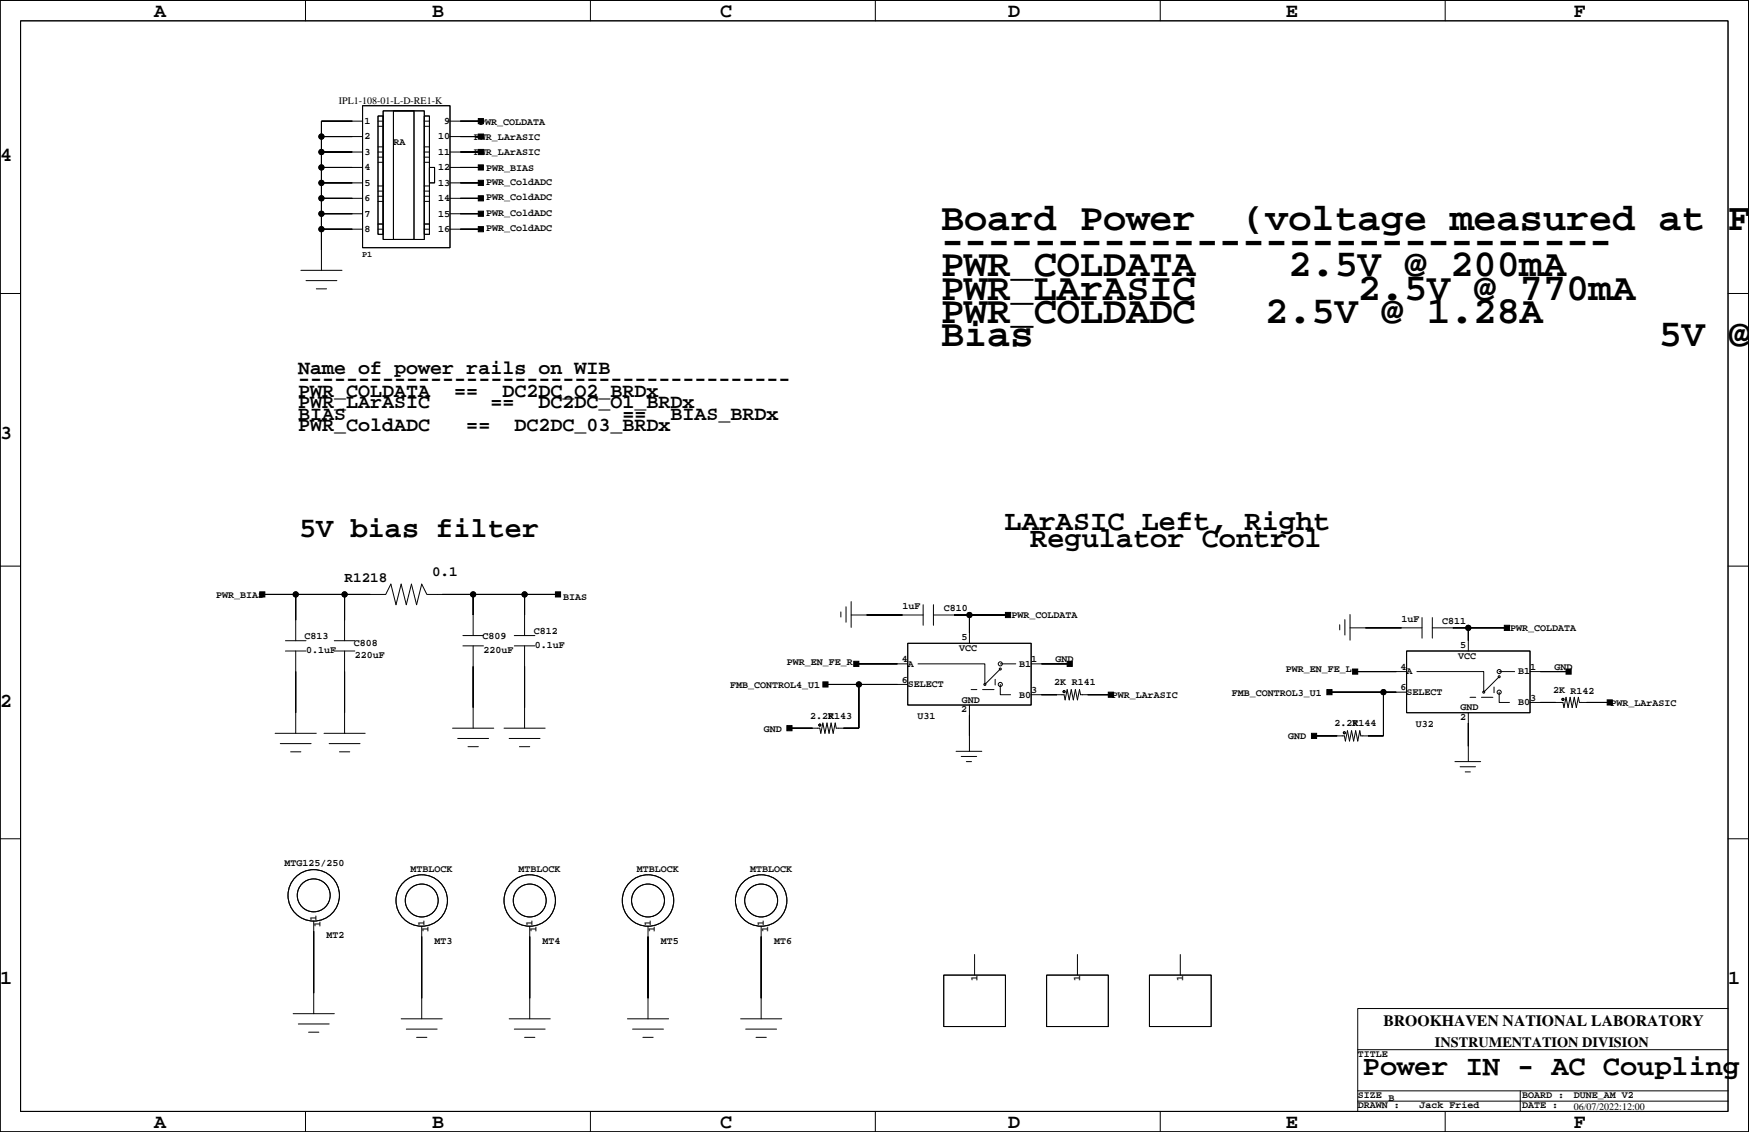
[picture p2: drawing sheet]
<svg xmlns="http://www.w3.org/2000/svg" width="432mm" height="279mm" viewBox="0 0 432 279" stroke-linecap="round" stroke-linejoin="round" font-family="sans-serif">
<defs><g id="words">
<g font-size="9.5">
<text x="232.4" y="56.8">Board Power</text>
<text x="306.7" y="56.8">(voltage measured at FE</text>
<text x="232.4" y="62.5">-----------------------------</text>
<text x="232.4" y="68.2">PWR_COLDATA</text>
<text x="318.1" y="68.2">2.5V @ 200mA</text>
<text x="232.4" y="73.9">PWR_LArASIC</text>
<text x="335.2" y="73.9">2.5V @ 770mA</text>
<text x="232.4" y="79.6">PWR_COLDADC</text>
<text x="312.4" y="79.6">2.5V @ 1.28A</text>
<text x="232.4" y="85.3">Bias</text>
<text x="409.5" y="85.3">5V @</text>
</g>
<g font-size="7.1">
<text x="248" y="130.7">LArASIC Left, Right</text>
<text x="73.8" y="132.6">5V bias filter</text>
<text x="254.4" y="135">Regulator Control</text>
<text x="336.5" y="265.3">Power IN - AC Coupling</text>
</g>
<g font-size="4.9">
<text x="38.1" y="4.3">A</text>
<text x="106.7" y="4.3">B</text>
<text x="177.8" y="4.3">C</text>
<text x="248.9" y="4.3">D</text>
<text x="317.4" y="4.3">E</text>
<text x="388.5" y="4.3">F</text>
<text x="0" y="39.8">4</text>
<text x="73.6" y="92.2">Name of power rails on WIB</text>
<text x="73.6" y="95.1">-----------------------------------------</text>
<text x="73.6" y="97.9">PWR_COLDATA</text>
<text x="73.6" y="100.8">PWR_LArASIC</text>
<text x="112.2" y="97.9">==</text>
<text x="121.1" y="100.8">==</text>
<text x="124" y="97.9">DC2DC_O2_BRDx</text>
<text x="132.9" y="100.8">DC2DC_O1_BRDx</text>
<text x="73.6" y="103.6">BIAS</text>
<text x="73.6" y="106.5">PWR_ColdADC</text>
<text x="115.1" y="106.5">==</text>
<text x="127" y="106.5">DC2DC_03_BRDx</text>
<text x="153.7" y="103.6">==</text>
<text x="165.5" y="103.6">BIAS_BRDx</text>
<text x="0" y="108.4">3</text>
<text x="0" y="174.4">2</text>
<text x="0" y="243">1</text>
<text x="426.6" y="243">1</text>
<text x="38.1" y="278.5">A</text>
<text x="106.7" y="278.5">B</text>
<text x="177.8" y="278.5">C</text>
<text x="248.9" y="278.5">D</text>
<text x="317.4" y="278.5">E</text>
<text x="388.5" y="278.5">F</text>
</g>
<text font-size="3.9" x="341.6" y="253.3">BROOKHAVEN NATIONAL LABORATORY</text>
<g font-size="3.5">
<text x="85.1" y="143.5">R1218</text>
<text x="106.7" y="142.2">0.1</text>
<text x="354.2" y="258.5">INSTRUMENTATION DIVISION</text>
</g>
<g font-size="2.5">
<text x="83.7" y="25.7">IPL1-108-01-L-D-RE1-K</text>
<text x="90" y="30.6">1</text>
<text x="90" y="34.4">2</text>
<text x="97.1" y="35.7">RA</text>
<text x="108.1" y="34.4">10</text>
<text x="109.6" y="30.6">9</text>
<text x="117" y="34.5">PWR_LArASIC</text>
<text x="118.3" y="30.7">PWR_COLDATA</text>
<text x="90" y="38.2">3</text>
<text x="108.1" y="38.2">11</text>
<text x="117" y="38.4">PWR_LArASIC</text>
<text x="90" y="42">4</text>
<text x="90" y="45.8">5</text>
<text x="108.1" y="42">12</text>
<text x="108.1" y="45.8">13</text>
<text x="120" y="42.2">PWR_BIAS</text>
<text x="120" y="45.6">PWR_ColdADC</text>
<text x="90" y="49.6">6</text>
<text x="90" y="53.5">7</text>
<text x="108.1" y="49.6">14</text>
<text x="108.1" y="53.5">15</text>
<text x="120" y="49.4">PWR_ColdADC</text>
<text x="120" y="53.2">PWR_ColdADC</text>
<text x="90" y="57.3">8</text>
<text x="108.1" y="57.3">16</text>
<text x="120" y="57">PWR_ColdADC</text>
<text x="53.3" y="147.5">PWR_BIAS</text>
<text x="139" y="148.2">BIAS</text>
<text x="222.8" y="150.3">1uF</text>
<text x="233" y="150.7">C810</text>
<text x="249.7" y="152.6">PWR_COLDATA</text>
<text x="346" y="153.5">1uF</text>
<text x="356" y="154">C811</text>
<text x="372.9" y="155.8">PWR_COLDATA</text>
<text x="75.2" y="157.8">C813</text>
<text x="75.5" y="161.1">0.1uF</text>
<text x="87.4" y="159.4">C808</text>
<text x="119.1" y="157.8">C809</text>
<text x="119.4" y="161.1">220uF</text>
<text x="131.8" y="156.6">C812</text>
<text x="132" y="159.9">0.1uF</text>
<text x="236.8" y="160.7">VCC</text>
<text x="237.4" y="158">5</text>
<text x="360.5" y="159.9">5</text>
<text x="87.6" y="162.4">220uF</text>
<text x="194.3" y="164.1">PWR_EN_FE_R</text>
<text x="222.6" y="163.4">4</text>
<text x="224.1" y="164.6">A</text>
<text x="251.6" y="164.6">B1</text>
<text x="254.6" y="163.4">1</text>
<text x="260.6" y="163.4">GND</text>
<text x="317.4" y="166">PWR_EN_FE_L</text>
<text x="345.8" y="165.3">4</text>
<text x="347.3" y="166.5">A</text>
<text x="360" y="162.6">VCC</text>
<text x="374.8" y="166.5">B1</text>
<text x="377.7" y="165.3">1</text>
<text x="383.8" y="165.3">GND</text>
<text x="180.3" y="169.8">FMB_CONTROL4_U1</text>
<text x="222.6" y="168.5">6</text>
<text x="224.1" y="169.6">SELECT</text>
<text x="237.4" y="173.4">GND</text>
<text x="251.6" y="172.2">B0</text>
<text x="254.6" y="171">3</text>
<text x="260.3" y="169.1">2K R141</text>
<text x="274.5" y="172.3">PWR_LArASIC</text>
<text x="304.1" y="171.7">FMB_CONTROL3_U1</text>
<text x="345.8" y="170.4">6</text>
<text x="347.3" y="171.5">SELECT</text>
<text x="377.7" y="172.9">3</text>
<text x="383.5" y="171">2K R142</text>
<text x="200" y="177.4">2.2K</text>
<text x="204.4" y="177.5">R143</text>
<text x="226.5" y="177.4">U31</text>
<text x="237.3" y="175.7">2</text>
<text x="329.5" y="179.3">2.2K</text>
<text x="333.9" y="179.3">R144</text>
<text x="349.6" y="179.4">U32</text>
<text x="360.5" y="177.6">2</text>
<text x="360.6" y="175.3">GND</text>
<text x="374.8" y="174.1">B0</text>
<text x="397.6" y="174.2">PWR_LArASIC</text>
<text x="188.6" y="180.6">GND</text>
<text x="318.1" y="182.5">GND</text>
<text x="70.3" y="213.8">MTG125/250</text>
<text x="101.4" y="215.1">MTBLOCK</text>
<text x="128" y="215.1">MTBLOCK</text>
<text x="157.2" y="215.1">MTBLOCK</text>
<text x="185.2" y="215.1">MTBLOCK</text>
<text x="78.1" y="227.3" transform="rotate(-90 78.1 227.3)">1</text>
<text x="79.2" y="228.8" transform="rotate(-90 79.2 228.8)">1</text>
<text x="80.6" y="231.6">MT2</text>
<text x="104.8" y="228.6" transform="rotate(-90 104.8 228.6)">1</text>
<text x="105.8" y="230.1" transform="rotate(-90 105.8 230.1)">1</text>
<text x="107.3" y="232.9">MT3</text>
<text x="131.5" y="228.6" transform="rotate(-90 131.5 228.6)">1</text>
<text x="132.5" y="230.1" transform="rotate(-90 132.5 230.1)">1</text>
<text x="134" y="232.9">MT4</text>
<text x="160.7" y="228.6" transform="rotate(-90 160.7 228.6)">1</text>
<text x="161.7" y="230.1" transform="rotate(-90 161.7 230.1)">1</text>
<text x="163.2" y="232.9">MT5</text>
<text x="188.6" y="228.6" transform="rotate(-90 188.6 228.6)">1</text>
<text x="189.6" y="230.1" transform="rotate(-90 189.6 230.1)">1</text>
<text x="191.1" y="232.9">MT6</text>
<text x="241.3" y="242.2" transform="rotate(-90 241.3 242.2)">1</text>
<text x="266.7" y="242.2" transform="rotate(-90 266.7 242.2)">1</text>
<text x="292.1" y="242.2" transform="rotate(-90 292.1 242.2)">1</text>
<text x="335.2" y="260.8">TITLE</text>
<text x="335.2" y="271">SIZE</text>
<text x="335.2" y="273.5">DRAWN :</text>
<text x="342.8" y="271.9">B</text>
<text x="350.4" y="273.5">Jack Fried</text>
<text x="375.8" y="273.5">DATE :</text>
<text x="375.8" y="271">BOARD :</text>
<text x="388.5" y="271">DUNE_AM V2</text>
<text x="388.5" y="273.9">06/07/2022:12:00</text>
</g>
<text font-size="2.1" x="89.4" y="63.4">P1</text>
</g></defs>
<g fill="none" stroke="#000" stroke-width=".25">
<path d="M0 .1h431.7v279.3h-431.7zM5.1 5.1h421.5v269.2h-421.5zM75.4 .1v5M145.8 .1v5M216.1 .1v5M286.4 .1v5M356.8 .1v5M79.4 33.7h10.1M79.4 37.5h10.1M89.5 26.1h21.6v35h-21.6zM89.5 29.9h-10.1v36.8M93.3 28.6h1.3v29.2h-1.3z"/>
<path d="M93.3 29.9h1.3M93.3 37.5h1.3M93.3 31.2h1.3M93.3 38.8h1.3M93.3 36.3h1.3M94.6 27.4h10.2v31.7h-10.2zM97.1 27.4h5.1v31.7h-5.1zM104.8 28.6h1.2v29.2h-1.2zM104.8 29.9h1.2M104.8 37.5h1.2M104.8 31.2h1.2M104.8 38.8h1.2"/>
<path d="M104.8 36.3h1.2M111.1 29.9h7.6M111.1 33.7h7.6M111.1 37.5h7.6M79.4 41.3h10.1M79.4 45.1h10.1M79.4 48.9h10.1M79.4 52.8h10.1M79.4 56.6h10.1M93.3 55.3h1.3zM93.3 56.6h1.3M93.3 40.1h1.3"/>
<path d="M93.3 49.7h1.3M93.3 48.4h1.3M93.3 47.2h1.3M93.3 45.9h1.3M104.8 55.3h1.2zM104.8 56.6h1.2M104.8 40.1h1.2M104.8 49.7h1.2M104.8 48.4h1.2M104.8 47.2h1.2M104.8 45.9h1.2M106 41.3h1.3v3.8h-1.3z"/>
<path d="M111.1 41.3h7.6M111.1 45.1h7.6M111.1 48.9h7.6M111.1 52.8h7.6M111.1 56.6h7.6M0 72.4h5.1M74.3 66.7h10.1M75.5 69.3h7.7M78.1 71.3h2.5M426.6 72.4h5.1M0 139.7h5.1M426.6 139.7h5.1"/>
<path d="M64.8 146.7h30.4l1.3-2.5 1.3 5.1 1.2-5.1 1.3 5.1 1.3-5.1 1.2 5.1 1.3-5.1 1.3 2.5h32.4M70.5 158.1h5M73 146.7v11.4M82.5 158.1h5.1M85.1 146.7v11.4M114.3 159.4h5.1M114.3 156.9h5.1M116.8 146.7v10.2M116.8 159.4v20.3M127 159.4h5.1M127 156.9h5.1M129.5 146.7v10.2"/>
<path d="M129.5 159.4v20.3M207.6 151v1.3M208.9 149.8v3.8M210.1 151.8h17.8M210.1 148.5v6.3M224.1 158.8h30.5v15.2h-30.5zM227.9 149.3v5M230.5 151.8h18.4M230.5 149.3v5M239.3 151.8v7M330.8 154.2v1.3M332 152.9v3.8"/>
<path d="M333.3 155h17.8M333.3 151.7v6.3M351.1 152.4v5.1M353.6 155h18.4M353.6 152.4v5.1M362.5 155v5.7M70.5 160.7h5M73 160.7v20.3M82.5 160.7h5.1M85.1 160.7v20.3M111.7 179.7h10.2M124.4 179.7h10.2"/>
<path d="M203.8 168.9h20.3M211.4 163.9h12.7M212 168.9v10.8h-5.5l-.3-1.2-.5 2.5-.5-2.5-.5 2.5-.5-2.5-.5 2.5-.5-2.5-.6 2.5-.2-1.3h-7.5M226.6 163.9h16.5v5l3.9-3.8M239.3 174v11.4M247 168.9v2.6h2.5M247 163.9h3.8M254.6 163.9h9.5M254.6 171.5h8.1l.3 1.2 .5-2.5 .5 2.5 .5-2.5 .5 2.5 .5-2.5 .5 2.5 .5-2.5 .3 1.3h7.5M328.2 170.8h19.1M334.6 165.8h12.7M341.6 170.8v10.8h-5.6l-.3-1.2-.5 2.5-.5-2.5-.5 2.5-.5-2.5-.5 2.5-.5-2.5-.5 2.5-.3-1.3h-7.5"/>
<path d="M347.3 160.7h30.4v15.2h-30.4zM349.8 165.8h16.5v5l3.8-3.8M362.5 175.9v12.1M370.1 170.8v2.6h2.6M370.1 165.8h3.8M377.7 165.8h9.6M377.7 173.4h8.2l.2 1.2 .5-2.5 .5 2.5 .5-2.5 .6 2.5 .5-2.5 .5 2.5 .5-2.5 .2 1.3h7.5M67.9 181h10.2M69.2 183.5h7.6M71.7 185.6h2.6M80 181h10.1M81.3 183.5h7.6"/>
<path d="M83.8 185.6h2.5M113 182.3h7.6M115.5 184.3h2.6M125.7 182.3h7.6M128.2 184.3h2.6M236 185.4h6.4M237.3 186.7h3.8M238.6 188h1.2M359.2 188h6.3M360.5 189.3h3.8M361.7 190.5h1.3M0 207h5.1"/>
<path d="M426.6 207h5.1M77.5 227.3v22.9M104.1 228.6v22.9M130.8 228.6v22.9M160 228.6v22.9M187.9 228.6v22.9M240.6 235.6v5.1M266 235.6v5.1M291.4 235.6v5.1M72.4 250.2h10.1M73.6 252.7h7.7M76.2 254.8h2.5"/>
<path d="M99 251.5h10.2M100.3 254h7.6M102.8 256h2.6M125.7 251.5h10.2M127 254h7.6M129.5 256h2.6M154.9 251.5h10.2M156.2 254h7.6M158.7 256h2.6M182.8 251.5h10.2M184.1 254h7.6M186.6 256h2.6"/>
<path d="M233 240.7h15.2v12.7h-15.2zM258.4 240.7h15.2v12.7h-15.2zM283.8 240.7h15.2v12.7h-15.2zM335.2 259.1h91.4M426.6 248.9h-91.4v25.4M75.4 274.3v5.1M145.8 274.3v5.1M216.1 274.3v5.1M286.4 274.3v5.1M335.2 269.2h91.4M335.2 271.8h91.4M356.8 274.3v5.1"/>
<path d="M375.3 269.2v5.1"/>
<circle cx="79.4" cy="33.7" r=".63"/>
<circle cx="79.4" cy="37.5" r=".63"/>
<circle cx="79.4" cy="48.9" r=".63"/>
<circle cx="79.4" cy="41.3" r=".63"/>
<circle cx="79.4" cy="45.1" r=".63"/>
<circle cx="79.4" cy="52.8" r=".63"/>
<circle cx="79.4" cy="56.6" r=".63"/>
<circle cx="73" cy="146.7" r=".63"/>
<circle cx="85.1" cy="146.7" r=".63"/>
<circle cx="116.8" cy="146.7" r=".63"/>
<circle cx="129.5" cy="146.7" r=".63"/>
<circle cx="239.3" cy="151.8" r=".63"/>
<circle cx="362.5" cy="155" r=".63"/>
<circle cx="202.4" cy="179" r=".25"/>
<circle cx="212" cy="168.9" r=".63"/>
<circle cx="243.1" cy="168.9" r=".25"/>
<circle cx="247" cy="165.1" r=".25"/>
<circle cx="247" cy="163.9" r=".51"/>
<circle cx="247" cy="168.9" r=".51"/>
<circle cx="262.7" cy="170.7" r=".25"/>
<circle cx="341.6" cy="170.8" r=".63"/>
<circle cx="366.3" cy="170.8" r=".25"/>
<circle cx="370.1" cy="170.8" r=".51"/>
<circle cx="370.1" cy="165.8" r=".51"/>
<circle cx="370.1" cy="167" r=".25"/>
<circle cx="385.9" cy="172.6" r=".25"/>
<circle cx="331.9" cy="180.9" r=".25"/>
<circle cx="77.5" cy="221" r="4.1"/>
<circle cx="77.5" cy="221" r="6.3"/>
<circle cx="104.1" cy="222.3" r="4.1"/>
<circle cx="104.1" cy="222.3" r="6.3"/>
<circle cx="130.8" cy="222.3" r="6.3"/>
<circle cx="130.8" cy="222.3" r="4.1"/>
<circle cx="160" cy="222.3" r="4.1"/>
<circle cx="160" cy="222.3" r="6.3"/>
<circle cx="187.9" cy="222.3" r="4.1"/>
<circle cx="187.9" cy="222.3" r="6.3"/>
</g>
<g fill="#000" stroke="#000" stroke-width=".25">
<path d="M79.4 37.5v3.8z" fill-rule="evenodd"/>
<path d="M79.4 33.7v3.8z" fill-rule="evenodd"/>
<path d="M79.4 29.9v3.8z" fill-rule="evenodd"/>
<path d="M79.4 33.7h7.6z" fill-rule="evenodd"/>
<path d="M79.4 29.9h7.6z" fill-rule="evenodd"/>
<path d="M79.4 37.5h7.6z" fill-rule="evenodd"/>
<path d="M118.1 36.9h1.3v1.3h-1.3z" fill-rule="evenodd"/>
<path d="M118.1 33.1h1.3v1.2h-1.3z" fill-rule="evenodd"/>
<path d="M118.1 29.3h1.3v1.2h-1.3z" fill-rule="evenodd"/>
<path d="M113.6 37.5h5.1z" fill-rule="evenodd"/>
<path d="M113.6 33.7h5.1z" fill-rule="evenodd"/>
<path d="M113.6 29.9h5.1z" fill-rule="evenodd"/>
<path d="M79.4 52.8v3.8z" fill-rule="evenodd"/>
<path d="M79.4 48.9v3.9z" fill-rule="evenodd"/>
<path d="M79.4 45.1v3.8z" fill-rule="evenodd"/>
<path d="M79.4 56.6v5z" fill-rule="evenodd"/>
<path d="M79.4 41.3v3.8z" fill-rule="evenodd"/>
<path d="M79.4 45.1h7.6z" fill-rule="evenodd"/>
<path d="M79.4 56.6h7.6z" fill-rule="evenodd"/>
<path d="M79.4 41.3h7.6z" fill-rule="evenodd"/>
<path d="M79.4 52.8h7.6z" fill-rule="evenodd"/>
<path d="M79.4 48.9h7.6z" fill-rule="evenodd"/>
<path d="M118.1 40.7h1.3v1.3h-1.3z" fill-rule="evenodd"/>
<path d="M118.1 44.5h1.3v1.3h-1.3z" fill-rule="evenodd"/>
<path d="M118.1 48.3h1.3v1.3h-1.3z" fill-rule="evenodd"/>
<path d="M118.1 52.1h1.3v1.3h-1.3z" fill-rule="evenodd"/>
<path d="M118.1 55.9h1.3v1.3h-1.3z" fill-rule="evenodd"/>
<path d="M113.6 41.3h5.1z" fill-rule="evenodd"/>
<path d="M113.6 45.1h5.1z" fill-rule="evenodd"/>
<path d="M113.6 48.9h5.1z" fill-rule="evenodd"/>
<path d="M113.6 52.8h5.1z" fill-rule="evenodd"/>
<path d="M113.6 56.6h5.1z" fill-rule="evenodd"/>
<path d="M64.1 146.1h1.3v1.2h-1.3z" fill-rule="evenodd"/>
<path d="M73 146.7v6.4z" fill-rule="evenodd"/>
<path d="M64.8 146.7h8.2z" fill-rule="evenodd"/>
<path d="M85.1 146.7v6.4z" fill-rule="evenodd"/>
<path d="M73 146.7h12.1z" fill-rule="evenodd"/>
<path d="M85.1 146.7h6.3z" fill-rule="evenodd"/>
<path d="M109.2 146.7h7.6z" fill-rule="evenodd"/>
<path d="M116.8 146.7v5.1z" fill-rule="evenodd"/>
<path d="M129.5 146.7v5.1z" fill-rule="evenodd"/>
<path d="M116.8 146.7h12.7z" fill-rule="evenodd"/>
<path d="M137.1 146.1h1.3v1.2h-1.3z" fill-rule="evenodd"/>
<path d="M129.5 146.7h8.3z" fill-rule="evenodd"/>
<path d="M213.9 151.8h8.9z" fill-rule="evenodd"/>
<path d="M235.5 151.8h3.8z" fill-rule="evenodd"/>
<path d="M239.3 151.8v4.4z" fill-rule="evenodd"/>
<path d="M248.2 151.2h1.3v1.2h-1.3z" fill-rule="evenodd"/>
<path d="M239.3 151.8h9.6z" fill-rule="evenodd"/>
<path d="M337.1 155h8.9z" fill-rule="evenodd"/>
<path d="M358.7 155h3.8z" fill-rule="evenodd"/>
<path d="M362.5 155v3.1z" fill-rule="evenodd"/>
<path d="M371.4 154.3h1.3v1.3h-1.3z" fill-rule="evenodd"/>
<path d="M362.5 155h9.5z" fill-rule="evenodd"/>
<path d="M73 165.8v10.1z" fill-rule="evenodd"/>
<path d="M85.1 165.8v10.1z" fill-rule="evenodd"/>
<path d="M116.8 164.5v10.1z" fill-rule="evenodd"/>
<path d="M129.5 164.5v10.1z" fill-rule="evenodd"/>
<path d="M194.9 179.7h5.7z" fill-rule="evenodd"/>
<path d="M203.2 168.3h1.2v1.3h-1.2z" fill-rule="evenodd"/>
<path d="M210.8 163.2h1.2v1.3h-1.2z" fill-rule="evenodd"/>
<path d="M208.2 179.7h3.8z" fill-rule="evenodd"/>
<path d="M212 168.9v10.8z" fill-rule="evenodd"/>
<path d="M203.8 168.9h8.2z" fill-rule="evenodd"/>
<path d="M211.4 163.9h10.2z" fill-rule="evenodd"/>
<path d="M212 168.9h9.6z" fill-rule="evenodd"/>
<path d="M239.3 176.6v5z" fill-rule="evenodd"/>
<path d="M257.1 171.5h3.8z" fill-rule="evenodd"/>
<path d="M263.5 163.2h1.2v1.3h-1.2z" fill-rule="evenodd"/>
<path d="M257.1 163.9h7z" fill-rule="evenodd"/>
<path d="M273.6 170.8h1.3v1.3h-1.3z" fill-rule="evenodd"/>
<path d="M268.5 171.5h5.8z" fill-rule="evenodd"/>
<path d="M327.6 170.2h1.3v1.3h-1.3z" fill-rule="evenodd"/>
<path d="M333.9 165.1h1.3v1.3h-1.3z" fill-rule="evenodd"/>
<path d="M341.6 170.8v10.8z" fill-rule="evenodd"/>
<path d="M328.2 170.8h13.4z" fill-rule="evenodd"/>
<path d="M334.6 165.8h10.1z" fill-rule="evenodd"/>
<path d="M341.6 170.8h3.1z" fill-rule="evenodd"/>
<path d="M362.5 178.5v5.7z" fill-rule="evenodd"/>
<path d="M380.3 173.4h3.8z" fill-rule="evenodd"/>
<path d="M386.6 165.1h1.3v1.3h-1.3z" fill-rule="evenodd"/>
<path d="M380.3 165.8h7z" fill-rule="evenodd"/>
<path d="M396.8 172.7h1.3v1.3h-1.3z" fill-rule="evenodd"/>
<path d="M391.7 173.4h5.7z" fill-rule="evenodd"/>
<path d="M194.3 179.1h1.2v1.3h-1.2z" fill-rule="evenodd"/>
<path d="M323.8 181h1.2v1.3h-1.2z" fill-rule="evenodd"/>
<path d="M324.4 181.6h5.7z" fill-rule="evenodd"/>
<path d="M337.7 181.6h3.9z" fill-rule="evenodd"/>
<path d="M77.5 229.9v15.2z" fill-rule="evenodd"/>
<path d="M104.1 231.2v15.2z" fill-rule="evenodd"/>
<path d="M130.8 231.2v15.2z" fill-rule="evenodd"/>
<path d="M160 231.2v15.2z" fill-rule="evenodd"/>
<path d="M187.9 231.2v15.2z" fill-rule="evenodd"/>
<circle cx="79.4" cy="33.7" r=".63"/>
<circle cx="79.4" cy="37.5" r=".63"/>
<circle cx="79.4" cy="48.9" r=".63"/>
<circle cx="79.4" cy="41.3" r=".63"/>
<circle cx="79.4" cy="45.1" r=".63"/>
<circle cx="79.4" cy="52.8" r=".63"/>
<circle cx="79.4" cy="56.6" r=".63"/>
<circle cx="73" cy="146.7" r=".63"/>
<circle cx="85.1" cy="146.7" r=".63"/>
<circle cx="116.8" cy="146.7" r=".63"/>
<circle cx="129.5" cy="146.7" r=".63"/>
<circle cx="239.3" cy="151.8" r=".63"/>
<circle cx="362.5" cy="155" r=".63"/>
<circle cx="212" cy="168.9" r=".63"/>
<circle cx="341.6" cy="170.8" r=".63"/>
</g>
<path d="M245.7 167.7v2.5h-6.4M368.9 169.6v2.5h-6.4" fill="none" stroke="#000" stroke-width=".25" stroke-dasharray="1.4 1.4 2.8 1.4"/>
<use href="#words"/>
</svg>
